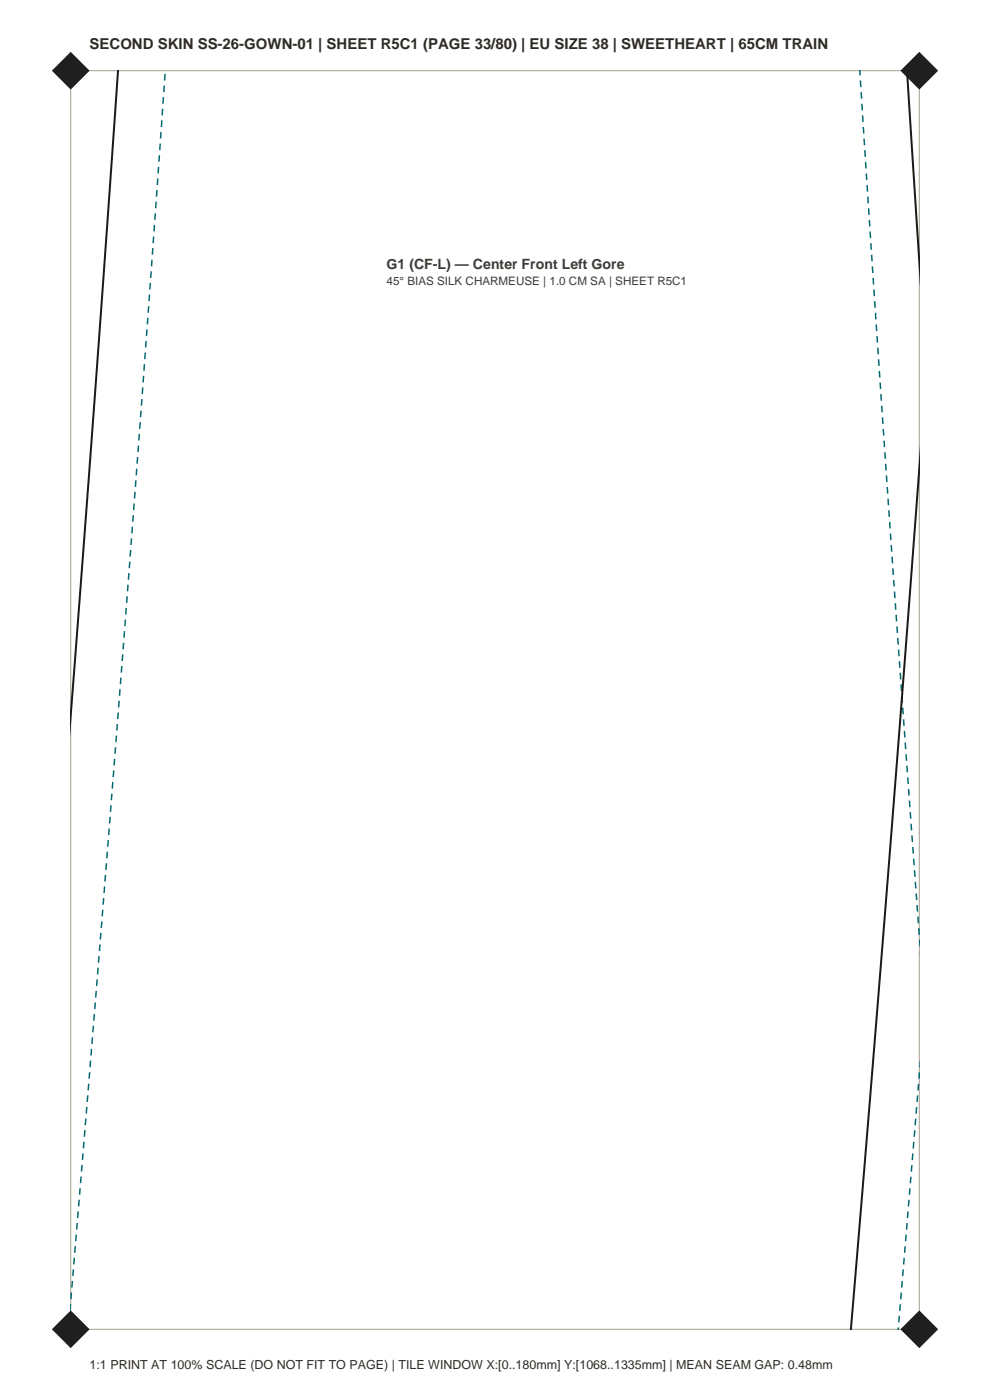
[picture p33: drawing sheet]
<svg xmlns="http://www.w3.org/2000/svg" width="210mm" height="297mm" viewBox="0 0 210 297" stroke-linecap="round" stroke-linejoin="round" font-family="sans-serif">
<defs><g id="words">
<text font-size="3.2" fill="#2e2b26" x="19" y="10.5">SECOND SKIN SS-26-GOWN-01 | SHEET R5C1 (PAGE 33/80) | EU SIZE 38 | SWEETHEART | 65CM TRAIN</text>
<text font-size="3" fill="#403b33" x="82" y="57">G1 (CF-L) — Center Front Left Gore</text>
<text font-size="2.6" fill="#2e2b26" x="19" y="290.5">1:1 PRINT AT 100% SCALE (DO NOT FIT TO PAGE) | TILE WINDOW X:[0..180mm] Y:[1068..1335mm] | MEAN SEAM GAP: 0.48mm</text>
<text font-size="2.5" fill="#403b33" x="82" y="60.5">45° BIAS SILK CHARMEUSE | 1.0 CM SA | SHEET R5C1</text>
</g></defs>
<path d="M15 15h180v267h-180z" fill="none" stroke="#a69e8f" stroke-width=".21"/>
<g fill="#1f1f1f">
<path d="M11 282l4-4 4 4-4 4z" fill-rule="evenodd"/>
<path d="M191 282l4-4 4 4-4 4z" fill-rule="evenodd"/>
<path d="M11 15l4-4 4 4-4 4z" fill-rule="evenodd"/>
<path d="M191 15l4-4 4 4-4 4z" fill-rule="evenodd"/>
</g>
<path d="M25 14.9l-4.7 67.3-5.3 70.2M192.4 14.9l2.7 41.3M195.1 98.8l-7.4 94.8-7.2 88.5" fill="none" stroke="#1a1a1a" stroke-width=".42"/>
<path d="M182.4 14.9l6 91.7 6.7 92.5M15 276.6l5.2-64 5.9-74.1 4.1-55.6 4.9-68M190.5 282.1l4.6-54.7" fill="none" stroke="#036970" stroke-width=".32" stroke-dasharray="1.4 1.1" stroke-linecap="butt"/>
<use href="#words"/>
</svg>
